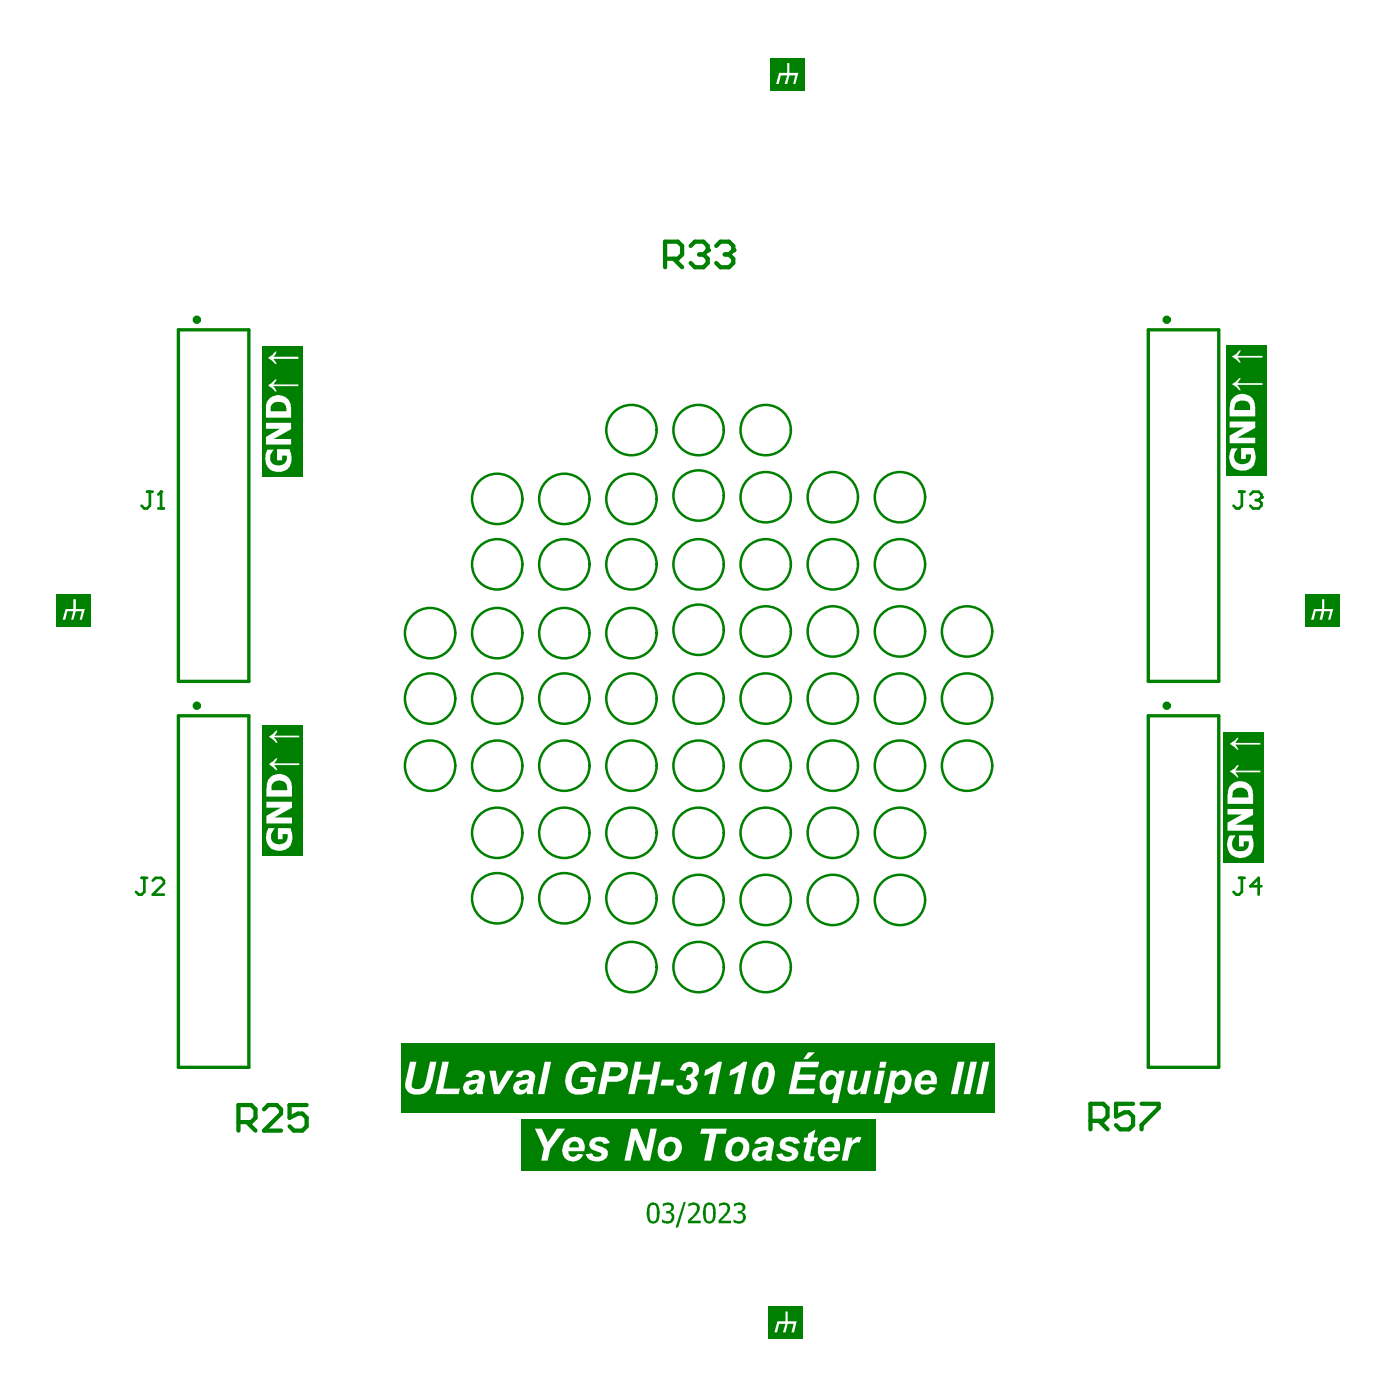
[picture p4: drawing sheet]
<svg xmlns="http://www.w3.org/2000/svg" width="139mm" height="139mm" viewBox="0 0 139 139" stroke-linecap="round" stroke-linejoin="round" font-family="sans-serif">
<path d="M17.7 32.7h6.9v34.8h-6.9zM113.7 32.7h7v34.8h-7zM17.7 70.9h6.9v34.8h-6.9zM113.7 70.9h7v34.8h-7z" fill="none" stroke="#008000" stroke-width=".33"/>
<path d="M121.2 72.5h4v13h-4z" fill-rule="evenodd" fill="#008000"/>
<g fill="#fff">
<path d="M121.8 82.7h.5v.2a.83 .83 0 0 0-.2 1.1 .83 .83 0 0 0 1.1 .2 .74 .74 0 0 0 .5-.9h-.5v.5h-.5v-1.1h1.3l.1 .6a1.3 1.3 0 0 1-1 1.6 1.3 1.3 0 0 1-1.5-1 1.51 1.51 0 0 1 .2-1.2z"/>
<path d="M121.6 80.1h2.5v.6l-1.8 1h1.8v.6h-2.5v-.8l1.4-.8h-1.4z"/>
<path d="M121.8 76.4l.4-.3 .3-.3h.2l-.4 .5h2.5v.2h-2.5l.4 .5h-.2l-.3-.4-.4-.2z"/>
<path d="M121.8 73.6l.4-.2 .3-.3h.2l-.4 .5h2.5v.1h-2.5l.4 .5h-.2l-.3-.3-.4-.2z"/>
<path d="M122.2 78.3l-.1 .2-.1 .5h1.6v-.3a.81 .81 0 0 0-.5-.7 .81 .81 0 0 0-.9 .3zM121.8 77.8a1.26 1.26 0 0 1 1.3-.4 1.26 1.26 0 0 1 1 1v1.2h-2.5v-1.3z"/>
</g>
<path d="M26 71.8h4v13h-4z" fill-rule="evenodd" fill="#008000"/>
<g fill="#fff">
<path d="M26.6 82h.6l-.2 .3a.83 .83 0 0 0 0 1.1 .83 .83 0 0 0 1.1 .1 .83 .83 0 0 0 .4-.9h-.5v.5h-.5v-1.1h1.3l.1 .6a1.25 1.25 0 0 1-1.1 1.6 1.34 1.34 0 0 1-1.4-1.8z"/>
<path d="M26.4 79.4h2.5v.6l-1.7 1h1.7v.5h-2.5v-.7l1.4-.8h-1.4z"/>
<path d="M26.7 75.6l.7-.5h.1l-.4 .5h2.5v.2h-2.5l.4 .5h-.2z"/>
<path d="M26.7 72.9l.4-.3 .3-.3h.1l-.4 .6h2.5v.1h-2.5l.4 .6h-.1z"/>
<path d="M27.1 77.5l-.2 .3v.5h1.5v-.3a.8 .8 0 0 0-.5-.7 .8 .8 0 0 0-.8 .2zM26.7 77a1.29 1.29 0 0 1 1.4-.2 1.29 1.29 0 0 1 .8 1.2v.9h-2.5v-.9a1.23 1.23 0 0 1 .3-1z"/>
</g>
<path d="M121.4 34.2h4v12.9h-4z" fill-rule="evenodd" fill="#008000"/>
<g fill="#fff">
<path d="M122 44.4h.5l-.1 .2a.83 .83 0 0 0 .4 1.4 .83 .83 0 0 0 1.1-.8v-.2h-.5v.5h-.5v-1.1h1.2l.2 .5a1.52 1.52 0 0 1-.4 1.5 1.44 1.44 0 0 1-2-.4 1.6 1.6 0 0 1 .1-1.6z"/>
<path d="M121.8 41.7h2.5v.7l-1.8 .9h1.8v.6h-2.5v-.8l1.4-.8h-1.4z"/>
<path d="M122.1 38l.2-.1 .4-.5h.2l-.4 .5h2.5v.2h-2.5l.4 .6h-.2l-.2-.3-.5-.3z"/>
<path d="M122 35.3l.4-.3 .3-.3h.2l-.4 .5h2.5v.2h-2.5l.4 .5h-.2l-.3-.4-.4-.1z"/>
<path d="M122.4 39.9l-.1 .2-.1 .5h1.6v-.2a.76 .76 0 0 0-1.2-.6zM122 39.5a1.29 1.29 0 0 1 1.3-.5 1.29 1.29 0 0 1 1 1v1.2h-2.5v-1.3z"/>
</g>
<path d="M39.7 103.3h58.8v6.8h-58.8z" fill-rule="evenodd" fill="#008000"/>
<g fill="#fff">
<path d="M40.6 105.1h.6l-.4 2.2a.51 .51 0 0 0 .7 .5 .79 .79 0 0 0 .7-.8l.4-1.9h.6l-.4 1.9a1.55 1.55 0 0 1-.8 1.3l-.2 .1a1.38 1.38 0 0 1-1.6-.5l-.1-.5z"/>
<path d="M43.8 105.1h.6l-.5 2.7h1.6l-.1 .6h-2.3z"/>
<path d="M48.5 106h.6l.2 1.6 .9-1.6h.7l-1.4 2.4h-.6z"/>
<path d="M53.9 105.1h.7l-.7 3.3h-.6z"/>
<path d="M56.6 105.5l.1-.1a1.54 1.54 0 0 1 1.7-.2 1.21 1.21 0 0 1 .7 .9l-.6 .1a.87 .87 0 0 0-.8-.6 .87 .87 0 0 0-.8 .5 1.37 1.37 0 0 0 0 1.6 1.52 1.52 0 0 0 1.3 0v-.5h-.8l.1-.5h1.5l-.3 1.4h-.2a2.03 2.03 0 0 1-2.2 0 2.07 2.07 0 0 1 .3-2.6z"/>
<path d="M62.9 105.1h.6l-.2 1.3h1.2l.3-1.3h.6l-.7 3.3h-.6l.3-1.5h-1.2l-.4 1.5h-.6z"/>
<path d="M65.5 106.9h1.3l-.2 .6h-1.2z"/>
<path d="M67.6 105.4h.1a.91 .91 0 0 1 1-.2 .91 .91 0 0 1 .5 .8l-.1 .5-.4 .2a.84 .84 0 0 1 .4 .8 .84 .84 0 0 1-.6 .7 1.01 1.01 0 0 1-1.6-.7h.7a.46 .46 0 0 0 .6 .3 .46 .46 0 0 0 .1-.7l-.1-.1h-.3l.1-.5a.42 .42 0 0 0 .6-.3 .42 .42 0 0 0-.3-.6l-.2 .1-.2 .4-.6-.2z"/>
<path d="M69.9 105.9l.9-.5a.76 .76 0 0 1 .7-.3l-.7 3.3h-.6l.5-2.2-1 .3z"/>
<path d="M72.3 105.9l1-.5a.76 .76 0 0 1 .7-.3l-.7 3.3h-.6l.4-2.2-.9 .3z"/>
<path d="M84.3 106h.6l-.3 1.5a.29 .29 0 0 0 .1 .4 .29 .29 0 0 0 .4-.1l.3-.5 .3-1.3h.6l-.5 2.4h-.6l.1-.3a.99 .99 0 0 1-1.2 .2 .94 .94 0 0 1-.1-1z"/>
<path d="M94.8 105.1h.7l-.7 3.3h-.6z"/>
<path d="M96.1 105.1h.6l-.6 3.3h-.7z"/>
<path d="M97.3 105.1h.7l-.7 3.3h-.6z"/>
<path d="M46.5 107.5a.34 .34 0 0 0 .2 .5 .34 .34 0 0 0 .4-.2l.2-.5-.6 .1zM46.5 106.2v-.1a1.44 1.44 0 0 1 1.4 .1 1.02 1.02 0 0 1 0 1.1l-.1 .6v.5h-.6v-.3a.73 .73 0 0 1-1 .2 .73 .73 0 0 1-.2-1 2.94 2.94 0 0 1 1.4-.4 .34 .34 0 0 0-.1-.5 .34 .34 0 0 0-.5 .1l-.1 .2-.6-.1z"/>
<path d="M51.5 107.5a.33 .33 0 0 0 .1 .4 .33 .33 0 0 0 .4-.1l.2-.1 .1-.4zM51.4 106.2a1.46 1.46 0 0 1 1.4 0 .71 .71 0 0 1 .1 .8l-.1 .8v.6h-.6v-.3a.73 .73 0 0 1-1 .2 .73 .73 0 0 1-.3-.9 1.03 1.03 0 0 1 1.1-.4l.2-.1a.27 .27 0 0 0 .2-.4 .27 .27 0 0 0-.4 0h-.2l-.1 .2-.6-.1z"/>
<path d="M60.4 105.7l-.1 .9h.3a.68 .68 0 0 0 .9-.7l-.2-.2zM59.9 105.1h1.3a.89 .89 0 0 1 .9 .6 .89 .89 0 0 1-.1 1 1.18 1.18 0 0 1-1.2 .4h-.7l-.2 1.3h-.7z"/>
<path d="M75.6 105.7l-.4 1a1.76 1.76 0 0 0 0 1.1l.1 .1a.58 .58 0 0 0 .6-.6l.2-1.1a.36 .36 0 0 0 0-.4 .36 .36 0 0 0-.5-.1zM75.2 105.4a.94 .94 0 0 1 1.1-.1 .94 .94 0 0 1 .4 .9v.3a2.87 2.87 0 0 1-.7 1.7 .93 .93 0 0 1-1 .1 .93 .93 0 0 1-.5-.9v-.2a2.79 2.79 0 0 1 .7-1.8z"/>
<path d="M80 104.2h.7l-.7 .7h-.4zM78.8 105.1h2.3l-.1 .6h-1.7l-.2 .7h1.7l-.1 .6h-1.7l-.2 .8h1.9l-.1 .6h-2.5z"/>
<path d="M82.1 106.6a.91 .91 0 0 0 0 1.3 .7 .7 0 0 0 .7-.6 .58 .58 0 0 0-.5-.8zM81.5 106.3a.9 .9 0 0 1 1.5 .1l.1-.4h.6l-.7 3.2h-.6l.2-1.1a.85 .85 0 0 1-1.2 0h-.1a1.57 1.57 0 0 1 0-1.2v-.3z"/>
<path d="M87.2 105.1h.6l-.1 .6h-.6zM87 106h.6l-.5 2.4h-.6z"/>
<path d="M88.2 106h.6v.3a.88 .88 0 0 1 1-.2 .88 .88 0 0 1 .5 .9 1.29 1.29 0 0 1-1.4 1.4l-.3-.2-.2-.1-.2 1.1h-.7zM88.8 106.6a1.03 1.03 0 0 0 0 1.2 .59 .59 0 0 0 .8-.5 .54 .54 0 0 0 0-.6 .54 .54 0 0 0-.5-.2z"/>
<path d="M91.4 106.6l-.2 .4h1a.47 .47 0 0 0-.2-.5 .47 .47 0 0 0-.6 .1zM90.8 106.5a1.09 1.09 0 0 1 1.9 0l.1 .2-.1 .7h-1.5a.48 .48 0 0 0 .3 .6 .48 .48 0 0 0 .6-.4l.5 .1a1.1 1.1 0 0 1-1.5 .6 1.1 1.1 0 0 1-.4-1.6z"/>
</g>
<path d="M25.9 34.3h4v12.9h-4z" fill-rule="evenodd" fill="#008000"/>
<g fill="#fff">
<path d="M26.5 44.5h.6l-.2 .3a.77 .77 0 0 0 0 1 .77 .77 0 0 0 .9 .2 .65 .65 0 0 0 .6-.7v-.2h-.5v.5h-.5v-1.1h1.3l.1 .5a1.32 1.32 0 0 1-.7 1.6 1.3 1.3 0 0 1-1.4-.2 1.3 1.3 0 0 1-.4-1.3z"/>
<path d="M26.3 41.9h2.5v.6l-1.7 1h1.7v.5h-2.5v-.7l1.4-.8h-1.4z"/>
<path d="M26.6 38.1l.2-.1 .5-.4h.1l-.3 .5h2.4v.1h-2.4l.3 .6h-.1z"/>
<path d="M26.6 35.4l.4-.2 .3-.4h.1l-.3 .5h2.4v.2h-2.4l.3 .4v.1h-.1l-.5-.4-.2-.1z"/>
<path d="M27.1 39.9a.84 .84 0 0 0-.3 .8h1.6v-.2a.7 .7 0 0 0-1-.7zM26.7 39.5a1.28 1.28 0 0 1 1.4-.3 1.28 1.28 0 0 1 .7 1.3v.9h-2.5v-.9a1.27 1.27 0 0 1 .4-1z"/>
</g>
<path d="M5.6 58.8h3.4v3.2h-3.4z" fill-rule="evenodd" fill="#008000"/>
<path d="M7.3 59.3h.2v1h.9l-.3 1.1h-.2l.2-.9h-.6l-.2 .9h-.3l.3-.9h-.6l-.2 .9h-.3l.3-1.1h.8z" fill="#fff"/>
<path d="M76.3 5.8h3.4v3.2h-3.4z" fill-rule="evenodd" fill="#008000"/>
<path d="M78 6.2h.2v1h.9l-.3 1.1h-.2l.2-.8h-.6l-.2 .8h-.3l.3-.8h-.7l-.2 .8h-.2l.3-1.1h.8z" fill="#fff"/>
<path d="M76.1 129.4h3.4v3.2h-3.4z" fill-rule="evenodd" fill="#008000"/>
<path d="M77.8 129.9h.2v.9h.9l-.3 1.1h-.2l.2-.8h-.6l-.2 .8h-.3l.3-.8h-.6l-.3 .8h-.2l.3-1.1h.8z" fill="#fff"/>
<path d="M51.6 110.8h35.1v5.1h-35.1z" fill-rule="evenodd" fill="#008000"/>
<g fill="#fff">
<path d="M53 111.8h.6l.6 1.3 1-1.3h.8l-1.5 2-.3 1.1h-.6l.3-1.2z"/>
<path d="M58.5 112.9h.1a1.23 1.23 0 0 1 1.7 .1l.1 .2-.6 .1a.57 .57 0 0 0-.9-.1l.1 .2 .3 .1a.77 .77 0 0 1 .8 1 1.23 1.23 0 0 1-2.1-.2l.6-.1a.53 .53 0 0 0 1 .1v-.1l-.3-.1a1 1 0 0 1-.9-.7l-.1-.1z"/>
<path d="M62.5 111.8h.6l.9 2.1 .4-2.1h.6l-.6 3.1h-.7l-.8-2.1-.5 2.1h-.6z"/>
<path d="M69.5 111.8h2.5l-.1 .5h-.9l-.6 2.6h-.7l.6-2.6h-1z"/>
<path d="M77.4 112.8h.1a1.24 1.24 0 0 1 1.6 .2l.1 .2-.6 .1a.58 .58 0 0 0-.8-.1v.2l.4 .1a.87 .87 0 0 1 .9 .8 1.19 1.19 0 0 1-1.8 .6l-.2-.1-.2-.5 .6-.1a.55 .55 0 0 0 .9 .1v-.1l-.3-.1a1.16 1.16 0 0 1-.9-.6v-.3z"/>
<path d="M79.6 112.7h.4v-.4l.7-.4-.1 .8h.4l-.1 .4h-.4l-.2 1a.27 .27 0 0 0 0 .4 .27 .27 0 0 0 .4 0l-.1 .5a.81 .81 0 0 1-1-.3v-.6l.3-1h-.3z"/>
<path d="M83.8 112.7h.6l-.1 .4a.69 .69 0 0 1 1-.4l-.2 .5a.73 .73 0 0 0-.9 .7l-.2 1h-.6z"/>
<path d="M56.5 113.2l-.2 .4h1a.46 .46 0 0 0-.2-.5 .46 .46 0 0 0-.6 .1zM56 113a1.11 1.11 0 0 1 1.8 0l.1 .4v.6h-1.6a.47 .47 0 0 0 .3 .6 .47 .47 0 0 0 .6-.3h.6a1.09 1.09 0 0 1-1.4 .7 1.09 1.09 0 0 1-.7-1.3z"/>
<path d="M65.9 113.3a.76 .76 0 0 0 .2 1.2 .84 .84 0 0 0 .8-1 .53 .53 0 0 0-.4-.4 .53 .53 0 0 0-.6 .2zM65.5 113a1.32 1.32 0 0 1 1.9 .2 1.34 1.34 0 0 1-.4 1.5 1.34 1.34 0 0 1-1.7 0 1.52 1.52 0 0 1 .2-1.7z"/>
<path d="M72.7 113.2a1.01 1.01 0 0 0-.1 1.2 .65 .65 0 0 0 .7 0 .65 .65 0 0 0 .3-.7 .5 .5 0 0 0-.2-.6 .5 .5 0 0 0-.7 .1zM72.3 112.9a1.37 1.37 0 0 1 1.7 .1 1.3 1.3 0 0 1-.3 1.7 1.3 1.3 0 0 1-1.7-.1 1.48 1.48 0 0 1 .3-1.7z"/>
<path d="M75.1 114.1a.21 .21 0 0 0 .1 .4 .51 .51 0 0 0 .7-.5v-.1h-.3zM75.1 112.7h.1a1.12 1.12 0 0 1 1.4 .3l.1 .3-.3 1.3v.3h-.6v-.2a.71 .71 0 0 1-.9 .2 .71 .71 0 0 1-.4-.9 .93 .93 0 0 1 1.1-.5 .32 .32 0 0 0 .5-.2 .38 .38 0 0 0-.4-.3 .38 .38 0 0 0-.4 .3l-.6-.1z"/>
<path d="M81.8 113.2l-.2 .4h1a.48 .48 0 0 0-.2-.5 .48 .48 0 0 0-.6 .1zM81.3 113a1.06 1.06 0 0 1 1.1-.4 1.06 1.06 0 0 1 .8 .8v.6h-1.6a.48 .48 0 0 0 .3 .6 .48 .48 0 0 0 .6-.3h.6a1.11 1.11 0 0 1-1.5 .6 1.11 1.11 0 0 1-.5-1.5z"/>
</g>
<path d="M129.2 58.8h3.5v3.2h-3.5z" fill-rule="evenodd" fill="#008000"/>
<path d="M130.9 59.3h.2v1h.9l-.3 1.1h-.2l.2-.9h-.6l-.2 .9h-.2l.2-.9h-.6l-.2 .9h-.3l.3-1.1h.8z" fill="#fff"/>
<g fill="#008000">
<path d="M65.6 119.2l.3-.1a.59 .59 0 0 1 .8 .6l-.1 .2-.2 .1a.62 .62 0 0 1 .3 .8 .62 .62 0 0 1-.8 .3h-.4v-.3a.66 .66 0 0 0 1-.1 .37 .37 0 0 0 0-.4 .37 .37 0 0 0-.4-.1h-.1v-.3h.1a.33 .33 0 0 0 .4-.4 .33 .33 0 0 0-.5-.2l-.4 .2z"/>
<path d="M67.7 119h.2l-.7 2.6h-.3z"/>
<path d="M68.2 119.2h.1a.62 .62 0 0 1 .7-.1 .62 .62 0 0 1 .3 .7l-.2 .5-.7 .6h1v.2h-1.3v-.3l.5-.5a.78 .78 0 0 0 .3-.9h-.1a.62 .62 0 0 0-.6 .1z"/>
<path d="M71.2 119.2a.65 .65 0 0 1 .8-.1 .65 .65 0 0 1 .3 .7l-.3 .5-.6 .6h1v.2h-1.2v-.3l.4-.4a.85 .85 0 0 0 .4-1h-.1a.57 .57 0 0 0-.7 .1z"/>
<path d="M72.7 119.2l.4-.1a.5 .5 0 0 1 .7 .3 .5 .5 0 0 1-.4 .6 .59 .59 0 0 1 .5 .8 .59 .59 0 0 1-.8 .4l-.5-.1v-.3l.3 .1a.41 .41 0 0 0 .6-.1 .41 .41 0 0 0-.2-.6h-.2v-.3a.34 .34 0 0 0 .4-.3 .34 .34 0 0 0-.5-.2l-.3 .1z"/>
<path d="M64.4 119.5l-.1 .2v.6a.5 .5 0 0 0 .3 .6 .48 .48 0 0 0 .4-.6v-.3a.49 .49 0 0 0-.5-.7zM64.3 119.2a.63 .63 0 0 1 .7 0 .63 .63 0 0 1 .3 .7v.1a1.4 1.4 0 0 1-.3 1.1 .62 .62 0 0 1-.7 0 .62 .62 0 0 1-.2-.6v-.8l.1-.3z"/>
<path d="M70 119.4l-.1 .3v.5a.57 .57 0 0 0 .4 .8 .85 .85 0 0 0 .3-1 .47 .47 0 0 0-.4-.7zM69.8 119.2a.65 .65 0 0 1 .8 0 .65 .65 0 0 1 .3 .7v.1a.87 .87 0 0 1-.6 1.2h-.1a.76 .76 0 0 1-.6-.9v-.6z"/>
</g>
<path d="M65.9 25.6h1.2l.5-.4v-.8l-.5-.5h-1.2v2.6M66.7 25.6l.9 .9M68.4 24.4l.4-.5h.9l.4 .5v.4" fill="none" stroke="#008000" stroke-width=".42"/>
<circle cx="70.1" cy="24.8" r=".21" fill="#008000"/>
<path d="M69.2 25.2h.5M69.7 25.2l.4 .4v.4l-.4 .5h-.9l-.4-.5M70.1 24.8l-.4 .4M70.9 24.4l.4-.5h.9l.4 .5v.4" fill="none" stroke="#008000" stroke-width=".42"/>
<circle cx="72.6" cy="24.8" r=".21" fill="#008000"/>
<path d="M71.8 25.2h.4M72.2 25.2l.4 .4v.4l-.4 .5h-.9l-.4-.5M72.6 24.8l-.4 .4M23.6 111.1h1.3l.4-.4v-.8l-.4-.5h-1.3v2.6M24.5 111.1l.8 .9M26.1 109.9l.5-.5h.8l.4 .5v.4l-1.7 1.7h1.7M30.4 109.4h-1.7v1.3l.8-.4h.4l.5 .4v.8l-.5 .5h-.8l-.4-.5M108 111h1.3l.4-.4v-.9l-.4-.4h-1.3v2.5M108.8 111l.9 .8M112.2 109.3h-1.7v1.3l.9-.4h.4l.4 .4v.8l-.4 .4h-.9l-.4-.4M113.1 109.3h1.6v.4l-1.6 1.7v.4" fill="none" stroke="#008000" stroke-width=".42"/>
<g fill="none" stroke="#008000" stroke-width=".26">
<path d="M14.6 48.7h.5M14.8 48.7v1.4l-.2 .3h-.3l-.3-.3M15.7 50.4h.5M16 48.7h.1M16 48.7v1.7M16 48.7l-.3 .3M122.7 48.7h.6M123 48.7v1.4l-.3 .3h-.3l-.2-.3M123.8 49l.3-.3h.5l.3 .3v.2M124.4 49.5h.2M124.6 49.5l.3 .3v.3l-.3 .3h-.5l-.3-.3M124.9 49.2h.1"/>
<path d="M124.9 49.2l-.3 .3M14 86.9h.6M14.3 86.9v1.4l-.3 .3h-.3l-.2-.3M15.1 87.2l.3-.3h.6l.2 .3v.3l-1.1 1.1h1.1M122.7 86.9h.6M123 86.9v1.4l-.3 .3h-.3l-.2-.3M124.9 87.8h-1.1l.8-.9v1.7"/>
</g>
<g fill="none" stroke="#008000" stroke-width=".25">
<circle cx="49.2" cy="49.4" r="2.49"/>
<circle cx="49.2" cy="55.9" r="2.49"/>
<circle cx="55.9" cy="49.4" r="2.49"/>
<circle cx="55.9" cy="55.9" r="2.49"/>
<circle cx="62.5" cy="49.4" r="2.49"/>
<circle cx="62.5" cy="42.6" r="2.49"/>
<circle cx="62.5" cy="55.9" r="2.49"/>
<circle cx="69.2" cy="49.1" r="2.49"/>
<circle cx="69.2" cy="42.6" r="2.49"/>
<circle cx="69.2" cy="55.9" r="2.49"/>
<circle cx="75.8" cy="49.2" r="2.49"/>
<circle cx="75.8" cy="42.6" r="2.49"/>
<circle cx="75.8" cy="55.9" r="2.49"/>
<circle cx="82.5" cy="49.2" r="2.49"/>
<circle cx="82.5" cy="55.9" r="2.49"/>
<circle cx="89.1" cy="49.2" r="2.49"/>
<circle cx="89.1" cy="55.9" r="2.49"/>
<circle cx="42.6" cy="75.8" r="2.49"/>
<circle cx="42.6" cy="69.2" r="2.49"/>
<circle cx="42.6" cy="62.7" r="2.49"/>
<circle cx="49.2" cy="75.8" r="2.49"/>
<circle cx="49.2" cy="69.2" r="2.49"/>
<circle cx="49.2" cy="62.7" r="2.49"/>
<circle cx="55.9" cy="75.8" r="2.49"/>
<circle cx="55.9" cy="69.2" r="2.49"/>
<circle cx="55.9" cy="62.7" r="2.49"/>
<circle cx="62.5" cy="75.8" r="2.49"/>
<circle cx="62.5" cy="69.2" r="2.49"/>
<circle cx="62.5" cy="62.7" r="2.49"/>
<circle cx="69.2" cy="75.8" r="2.49"/>
<circle cx="69.2" cy="69.2" r="2.49"/>
<circle cx="69.2" cy="62.4" r="2.49"/>
<circle cx="75.8" cy="75.8" r="2.49"/>
<circle cx="75.8" cy="62.5" r="2.49"/>
<circle cx="75.8" cy="69.2" r="2.49"/>
<circle cx="82.5" cy="75.8" r="2.49"/>
<circle cx="82.5" cy="62.5" r="2.49"/>
<circle cx="82.5" cy="69.2" r="2.49"/>
<circle cx="89.1" cy="62.5" r="2.49"/>
<circle cx="89.1" cy="75.8" r="2.49"/>
<circle cx="89.1" cy="69.2" r="2.49"/>
<circle cx="95.8" cy="75.8" r="2.49"/>
<circle cx="95.8" cy="62.5" r="2.49"/>
<circle cx="95.8" cy="69.2" r="2.49"/>
<circle cx="49.2" cy="89" r="2.49"/>
<circle cx="49.2" cy="82.5" r="2.49"/>
<circle cx="55.9" cy="89" r="2.49"/>
<circle cx="55.9" cy="82.5" r="2.49"/>
<circle cx="62.5" cy="89" r="2.49"/>
<circle cx="62.5" cy="82.5" r="2.49"/>
<circle cx="62.5" cy="95.8" r="2.49"/>
<circle cx="69.2" cy="82.5" r="2.49"/>
<circle cx="69.2" cy="89.1" r="2.49"/>
<circle cx="69.2" cy="95.8" r="2.49"/>
<circle cx="75.8" cy="82.5" r="2.49"/>
<circle cx="75.8" cy="89.1" r="2.49"/>
<circle cx="75.8" cy="95.8" r="2.49"/>
<circle cx="82.5" cy="82.5" r="2.49"/>
<circle cx="82.5" cy="89.1" r="2.49"/>
<circle cx="89.1" cy="82.5" r="2.49"/>
<circle cx="89.1" cy="89.1" r="2.49"/>
</g>
<g fill="none" stroke="#008000" stroke-width=".41">
<circle cx="19.5" cy="31.7" r=".21"/>
<circle cx="115.5" cy="31.7" r=".21"/>
<circle cx="19.5" cy="69.9" r=".21"/>
<circle cx="115.5" cy="69.9" r=".21"/>
</g>
</svg>
